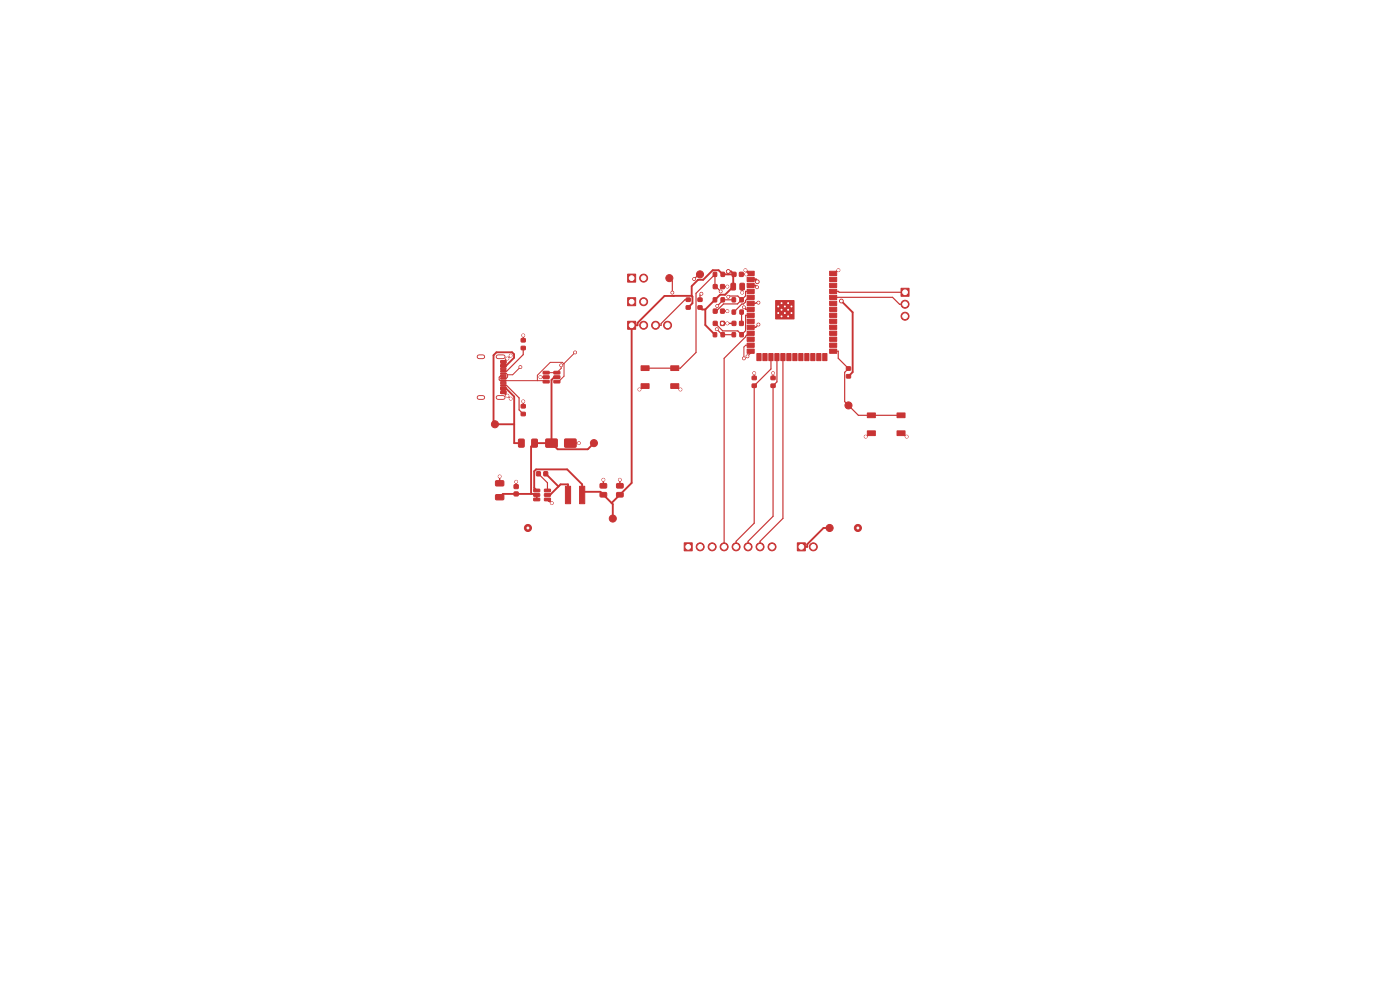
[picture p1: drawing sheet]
<svg xmlns="http://www.w3.org/2000/svg" width="297mm" height="210mm" viewBox="0 0 297 210" stroke-linecap="round" stroke-linejoin="round" font-family="sans-serif">
<g fill="#c83434" stroke="#c83434" stroke-width=".21">
<path d="M191.1 61.2h1.7v1.7h-1.7z"/>
<path d="M155.3 63.2h.7v.8h-.7z"/>
<path d="M157 63.2h.7v.8h-.7z"/>
<path d="M105.2 105l1.5-.1 .2 .3v.7l-.3 .2-1.3-.1-.2-.2z"/>
<path d="M105.2 102h1.5l.2 .2v.7l-.3 .2h-1.3l-.2-.2z"/>
<path d="M113.2 103.8h1.2l.1 .5h-1.2z"/>
<path d="M113.2 104.7h1.2l.1 .5-1.2 .1z"/>
<path d="M113.2 105.7h1.2l.1 .5h-1.2z"/>
<path d="M115.5 105.7h1.2l.1 .5h-1.2z"/>
<path d="M115.5 104.7h1.2l.1 .5-1.2 .1z"/>
<path d="M115.5 103.8h1.2l.1 .5h-1.2z"/>
<path d="M169.1 115.2h1.8v1.7h-1.8z"/>
<path d="M155.3 70.6h.7v.8h-.7z"/>
<path d="M157 70.6h.7v.8h-.7z"/>
<path d="M110.6 87.5h.8v.7h-.8z"/>
<path d="M110.6 85.8h.8v.7h-.8z"/>
<path d="M159.6 81.5h.8v.7h-.8z"/>
<path d="M159.6 79.8h.8v.7h-.8z"/>
<path d="M179.6 79.5h.8v.7h-.8z"/>
<path d="M179.6 77.8h.8v.7h-.8z"/>
<path d="M110.6 73.5h.8v.7h-.8z"/>
<path d="M110.6 71.8h.8v.7h-.8z"/>
<path d="M145.1 115.2h1.7v1.7h-1.7z"/>
<path d="M127.3 104.5h1.3l.1 .2v.6l-.2 .2-1.1-.1-.1-.2z"/>
<path d="M127.3 102.6h1.3l.1 .2v.6l-.2 .2-1.1-.1-.1-.2z"/>
<path d="M153 57.8h.7v.8h-.7z"/>
<path d="M151.3 57.8h.7v.8h-.7z"/>
<path d="M151.3 63.2h.7v.8h-.7z"/>
<path d="M153 63.2h.7v.8h-.7z"/>
<path d="M133.2 58.2h1.6v1.7h-1.6z"/>
<path d="M155.3 68.2h.8v.8h-.8z"/>
<path d="M156.9 68.2h.8v.8h-.8z"/>
<path d="M151.3 65.6h.8v.8h-.8z"/>
<path d="M152.9 65.6h.8v.8h-.8z"/>
<path d="M130.8 104.5h1.3l.1 .2v.6l-.2 .2-1.1-.1-.1-.2z"/>
<path d="M130.8 102.6h1.3l.1 .2v.6l-.2 .2-1.1-.1-.1-.2z"/>
<path d="M151.3 60.4h.8v.8h-.8z"/>
<path d="M152.9 60.4h.8v.8h-.8z"/>
<path d="M184 87.6h1.7v1h-1.7z"/>
<path d="M190.3 87.6h1.7v1h-1.7z"/>
<path d="M184 91.4h1.7v1h-1.7z"/>
<path d="M190.3 91.4h1.7v1h-1.7z"/>
<path d="M163.6 81.5h.8v.7h-.8z"/>
<path d="M163.6 79.8h.8v.7h-.8z"/>
<path d="M113.8 100.1h.8v.8h-.8z"/>
<path d="M115.4 100.1h.8v.8h-.8z"/>
<path d="M148.1 64.9h.8v.7h-.8z"/>
<path d="M148.1 63.2h.8v.7h-.8z"/>
<path d="M110 93.2l1-.1 .2 .2v1.3l-.1 .3h-.9l-.2-.2z"/>
<path d="M112.8 93.2l1-.1 .2 .2v1.3l-.1 .3h-.9l-.2-.2z"/>
<path d="M115.2 78.8h1.2l.1 .5h-1.2z"/>
<path d="M115.2 79.7h1.2l.1 .5-1.2 .1z"/>
<path d="M115.2 80.7h1.2l.1 .5h-1.2z"/>
<path d="M117.5 80.7h1.2l.1 .5h-1.2z"/>
<path d="M117.5 79.7h1.2l.1 .5-1.2 .1z"/>
<path d="M117.5 78.8h1.2l.1 .5h-1.2z"/>
<path d="M106.2 76.5h1.1v.5l-1 .1z"/>
<path d="M106.2 77.3h1.1v.5l-1 .1z"/>
<path d="M106.2 78.6h1.1l.1 .2-1.1 .1z"/>
<path d="M106.2 79.6h1.1l.1 .2-1.1 .1z"/>
<path d="M106.2 80.1h1.1l.1 .2-1.1 .1z"/>
<path d="M106.2 81.1h1.1l.1 .2-1.1 .1z"/>
<path d="M106.2 82.1h1.1v.5l-1 .1z"/>
<path d="M106.2 82.9h1.1v.5l-1 .1z"/>
<path d="M106.2 81.6h1.1l.1 .2-1.1 .1z"/>
<path d="M106.2 80.6h1.1l.1 .2-1.1 .1z"/>
<path d="M106.2 79.1h1.1l.1 .2-1.1 .1z"/>
<path d="M106.2 78.1h1.1l.1 .2-1.1 .1z"/>
<path d="M155.3 57.8h.8v.8h-.8z"/>
<path d="M156.9 57.8h.8v.8h-.8z"/>
<path d="M151.3 68.2h.8v.8h-.8z"/>
<path d="M152.9 68.2h.8v.8h-.8z"/>
<path d="M133.2 68.2h1.6v1.7h-1.6z"/>
<path d="M155.1 60.1h.7l.2 .1v1.1l-.1 .2h-.6l-.2-.1z"/>
<path d="M157 60.1h.7l.2 .1v1.1l-.1 .2h-.6l-.2-.1z"/>
<path d="M133.2 63.2h1.6v1.7h-1.6z"/>
<path d="M151.3 70.6h.7v.8h-.7z"/>
<path d="M153 70.6h.7v.8h-.7z"/>
<path d="M155.3 65.8h.7v.8h-.7z"/>
<path d="M157 65.8h.7v.8h-.7z"/>
<path d="M115.8 93.2h2.4v1.6h-2.4z"/>
<path d="M119.8 93.2h2.4v1.6h-2.4z"/>
<path d="M136 77.6h1.7v1h-1.7z"/>
<path d="M142.3 77.6h1.7v1h-1.7z"/>
<path d="M136 81.4h1.7v1h-1.7z"/>
<path d="M142.3 81.4h1.7v1h-1.7z"/>
<path d="M119.9 103.2h1.1v3.7h-1.1z"/>
<path d="M122.9 103.2h1.1v3.7h-1.1z"/>
<path d="M109.1 104.4h.8v.8h-.8z"/>
<path d="M109.1 102.8h.8v.8h-.8z"/>
<path d="M145.6 64.9h.8v.7h-.8z"/>
<path d="M145.6 63.2h.8v.7h-.8z"/>
<path d="M158.5 57.5h1.5v.9h-1.5z"/>
<path d="M158.5 58.8h1.5v.9h-1.5z"/>
<path d="M158.5 60.1h1.5v.9h-1.5z"/>
<path d="M158.5 61.4h1.5v.9h-1.5z"/>
<path d="M158.5 62.6h1.5v.9h-1.5z"/>
<path d="M158.5 63.9h1.5v.9h-1.5z"/>
<path d="M158.5 65.2h1.5v.9h-1.5z"/>
<path d="M158.5 66.4h1.5v.9h-1.5z"/>
<path d="M158.5 67.7h1.5v.9h-1.5z"/>
<path d="M158.5 69h1.5v.9h-1.5z"/>
<path d="M158.5 70.2h1.5v.9h-1.5z"/>
<path d="M158.5 71.5h1.5v.9h-1.5z"/>
<path d="M158.5 72.8h1.5v.9h-1.5z"/>
<path d="M158.5 74.1h1.5v.9h-1.5z"/>
<path d="M160.6 75h.9v1.5h-.9z"/>
<path d="M161.8 75h.9v1.5h-.9z"/>
<path d="M163.1 75h.9v1.5h-.9z"/>
<path d="M164.4 75h.9v1.5h-.9z"/>
<path d="M165.6 75h.9v1.5h-.9z"/>
<path d="M166.9 75h.9v1.5h-.9z"/>
<path d="M168.2 75h.9v1.5h-.9z"/>
<path d="M169.5 75h.9v1.5h-.9z"/>
<path d="M170.7 75h.9v1.5h-.9z"/>
<path d="M172 75h.9v1.5h-.9z"/>
<path d="M173.3 75h.9v1.5h-.9z"/>
<path d="M174.5 75h.9v1.5h-.9z"/>
<path d="M176 74.1h1.5v.9h-1.5z"/>
<path d="M176 72.8h1.5v.9h-1.5z"/>
<path d="M176 71.5h1.5v.9h-1.5z"/>
<path d="M176 70.2h1.5v.9h-1.5z"/>
<path d="M176 69h1.5v.9h-1.5z"/>
<path d="M176 67.7h1.5v.9h-1.5z"/>
<path d="M176 66.4h1.5v.9h-1.5z"/>
<path d="M176 65.2h1.5v.9h-1.5z"/>
<path d="M176 63.9h1.5v.9h-1.5z"/>
<path d="M176 62.6h1.5v.9h-1.5z"/>
<path d="M176 61.4h1.5v.9h-1.5z"/>
<path d="M176 60.1h1.5v.9h-1.5z"/>
<path d="M176 58.8h1.5v.9h-1.5z"/>
<path d="M176 57.5h1.5v.9h-1.5z"/>
<path d="M164.5 63.8h3.9v3.9h-3.9z"/>
<circle cx="192" cy="64.5" r=".85"/>
<circle cx="192" cy="67.1" r=".85"/>
<circle cx="105" cy="90" r=".75"/>
<circle cx="182" cy="112" r=".75"/>
<circle cx="172.5" cy="116" r=".85"/>
<circle cx="180" cy="86" r=".75"/>
<circle cx="148.5" cy="116" r=".85"/>
<circle cx="151.1" cy="116" r=".85"/>
<circle cx="153.6" cy="116" r=".85"/>
<circle cx="156.2" cy="116" r=".85"/>
<circle cx="158.7" cy="116" r=".85"/>
<circle cx="161.2" cy="116" r=".85"/>
<circle cx="163.8" cy="116" r=".85"/>
<circle cx="136.5" cy="59" r=".85"/>
<circle cx="130" cy="110" r=".75"/>
<circle cx="176" cy="112" r=".75"/>
<circle cx="126" cy="94" r=".75"/>
<circle cx="148.5" cy="58.2" r=".75"/>
<circle cx="142" cy="59" r=".75"/>
<circle cx="136.5" cy="69" r=".85"/>
<circle cx="139.1" cy="69" r=".85"/>
<circle cx="141.6" cy="69" r=".85"/>
<circle cx="112" cy="112" r=".75"/>
<circle cx="136.5" cy="64" r=".85"/>
<circle cx="165.1" cy="65" r=".3"/>
<circle cx="165.1" cy="66.4" r=".3"/>
<circle cx="165.8" cy="64.3" r=".3"/>
<circle cx="165.8" cy="65.7" r=".3"/>
<circle cx="165.8" cy="67.1" r=".3"/>
<circle cx="166.5" cy="65" r=".3"/>
<circle cx="166.5" cy="66.4" r=".3"/>
<circle cx="167.2" cy="64.3" r=".3"/>
<circle cx="167.2" cy="65.7" r=".3"/>
<circle cx="167.2" cy="67.1" r=".3"/>
<circle cx="167.9" cy="65" r=".3"/>
<circle cx="167.9" cy="66.4" r=".3"/>
<circle cx="122" cy="74.8" r=".3"/>
<circle cx="158.6" cy="75.6" r=".3"/>
<circle cx="110.4" cy="77.9" r=".3"/>
<circle cx="157.8" cy="76" r=".3"/>
<circle cx="119.1" cy="77.5" r=".3"/>
<circle cx="160" cy="79.1" r=".3"/>
<circle cx="135.7" cy="82.6" r=".3"/>
<circle cx="144.3" cy="82.6" r=".3"/>
<circle cx="157.5" cy="62.1" r=".3"/>
<circle cx="182" cy="112" r=".3"/>
<circle cx="108.3" cy="75.4" r=".3"/>
<circle cx="111" cy="85.1" r=".3"/>
<circle cx="177.9" cy="57.3" r=".3"/>
<circle cx="122.8" cy="94" r=".3"/>
<circle cx="107.6" cy="83.9" r=".3"/>
<circle cx="117.1" cy="106.7" r=".3"/>
<circle cx="164" cy="79.1" r=".3"/>
<circle cx="131.5" cy="101.8" r=".3"/>
<circle cx="183.7" cy="92.6" r=".3"/>
<circle cx="128" cy="101.8" r=".3"/>
<circle cx="158.3" cy="58.2" r=".3"/>
<circle cx="192.3" cy="92.6" r=".3"/>
<circle cx="154.3" cy="66" r=".3"/>
<circle cx="108.3" cy="84.6" r=".3"/>
<circle cx="154.3" cy="68.6" r=".3"/>
<circle cx="114.7" cy="80" r=".3"/>
<circle cx="106" cy="101.1" r=".3"/>
<circle cx="158.1" cy="57.3" r=".3"/>
<circle cx="111" cy="71.1" r=".3"/>
<circle cx="109.5" cy="102.2" r=".3"/>
<circle cx="112" cy="112" r=".3"/>
<circle cx="154.3" cy="60.8" r=".3"/>
<circle cx="107.6" cy="76.1" r=".3"/>
<circle cx="153.2" cy="68.6" r=".3"/>
<circle cx="160.6" cy="59.8" r=".4"/>
<circle cx="154.5" cy="57.6" r=".4"/>
<circle cx="178.5" cy="63.9" r=".4"/>
<circle cx="152.9" cy="61.8" r=".3"/>
<circle cx="160.6" cy="60.9" r=".3"/>
<circle cx="147.3" cy="59.2" r=".3"/>
<circle cx="154.5" cy="63" r=".3"/>
<circle cx="142.6" cy="62.1" r=".3"/>
<circle cx="160.9" cy="64.2" r=".3"/>
<circle cx="148.8" cy="62.3" r=".3"/>
<circle cx="157.8" cy="65.2" r=".3"/>
<circle cx="160.9" cy="68.8" r=".3"/>
<circle cx="152.2" cy="64.9" r=".3"/>
<circle cx="152.1" cy="69.8" r=".3"/>
</g>
<path d="M101.6 75.7h.8M105.7 75.7h1.1M101.6 84.3h.8M105.7 84.3h1.1" fill="none" stroke="#c83434" stroke-width="1"/>
<g fill="none" stroke="#c83434" stroke-width=".4">
<path d="M148.1 59.4l-1.4 1.3v2.1M148.1 59.4h.1M154.5 57.6h.6l.6 .6h-2.4l-.9-.9h-1.2l-2 2.1h-1.1M155.5 58.2v2.6l-1.7 1.7h-1l-3.2 3.1M159.3 59.3h1.1v.2l.2 .3M106.8 77.6h.5l1.8-1.7v-.7l-.5-.5h-3.3l-.6 .7v14.3l.3 .3h4.1M146.7 62.8l.2 .1v1.4l-.9 .9M146.7 62.8h-5.7l-5.7 5.7v.5h-1.3v33.5l-4.3 4.2M148.5 65.2l.4 .4h.7M149.6 65.6v3.4l2.1 2M166.5 65.7v.7M178.5 63.9l2.4 2.4v12.6l-.9 .9"/>
<path d="M106.8 82.4h.6l1.7 1.7v9.9h1.5M117 94h-3.6l-.7 .7v10.1M117 94l1.3 1.3h6.4l1.3-1.3M118.1 80h-.5l-.6 .6v13.4M106 105.5l.7-.7h6.9l.3 .2v1M113.9 104.1l-.6-.6v-3.5l.4-.4h6.6l3.2 3.1v2.3M115.8 100.5l2.7 2.7M116.1 106l.5 .3M116.1 105h.6l2.2-2.3h1.6v2.3M123.5 104.3h3.9l2.6 2.7v3M176 112h-1.3l-3.4 3.5v.5h-1.3"/>
</g>
<g fill="none" stroke="#c83434" stroke-width=".25">
<path d="M142 59l.6 .6v2.5M148.5 58.2h-.2l-1 1M111 73.8v1.4l-3.5 3.6h-.7M142.6 62.1h.1M146 63.6h-.7l-5 5v.4h-1.2M148.8 62.3l-.3 .3v1M152.1 69.8l1.1 1.2h2.5M152.9 61.8l-1.2-1v-2.6l-4 4v12.6l-3.4 3.3h-7.5M154.5 63l.2-.2h1.8l.8 .8M155.7 63.6h-2.4l-1.1 1.3M157.3 66.2v2.4M157.3 68.6h.1"/>
<path d="M157.8 65.2l.4 .4h1.1M159.3 60.5h1l.3 .4M159.3 61.8h-1.1v1l-1.7 1.7h-3l-1.5 1.5h-.3M159.3 63.1h-.5l-.6 .7v.3l-.5 .4h-.3l-1.7 1.7M159.3 66.9h-1.1v3.3l-.9 .8-.8-.8h-3.2l-1.6-1.6M159.3 70.7h-.5l-5.2 5.3v40M159.3 69.4h1M160.3 69.4h.1M160.9 64.2l-1.6 .1M160.9 68.8l-.6 .6M163.6 75.8v2.5l-3.6 3.5v29.2l-3.8 3.8v1.2M164.8 75.8v5.2l-.8 .8v27.7l-5.3 5.3v1.2"/>
<path d="M166.1 75.8v34.2l-4.9 4.8v1.2M176.8 74.5h1v1.5l2.2 2.2-.8 .8v6.2l2.9 2.9h9M176.8 61.8h1l.2 .2h14M176.8 63.1h12.6l1.4 1.4h1.2M106.8 81.8h.7l2.6 2.6v2.5l.9 .9M114.2 100.5l1.9 1.9v1.7"/>
</g>
<path d="M106.8 79.8h-.6l-.3 .2v.5l.2 .3h9.6l.2 .2M106.8 79.3h.6l.3 .2M107.7 79.5v.5l-.3 .3h-.6M110.4 77.9l-1.6 1.6h-1.1M119.1 77.5v.6l-1 1h-2.2M119.6 77.2l.1 2.6-1.2 1.2h-.4M119.6 77.2l-.3-.3h-2.6l-2.7 2.7v1.2M122 74.8l-2.4 2.4M159.3 74.5v.4l-.7 .7M159.3 73.2h-1.1l-.4 .4v2.4" fill="none" stroke="#c83434" stroke-width=".21"/>
<g fill="none" stroke="#c83434" stroke-width=".3">
<path d="M157.3 58.2h1M158.1 57.3l1.2 .7M177.9 57.3l-1.1 .7M108.3 75.4l-1.5 1.4M111 71.2v1M153.2 68.6h2.5M153.3 66h1M153.3 60.8h1M157.4 60.8v1.3M160 79.2v1M164 79.2v1M106.8 83.2l1.5 1.4"/>
<path d="M111 85.2v1M114.7 80h1.2M121 94h1.8M136.8 81.9l-1.1 .7M143.2 81.9l1.1 .7M184.9 91.9l-1.2 .7M191.1 91.9l1.2 .7M106 101.1v1.4M109.5 102.2v1M116.1 106l1 .7M128 101.8v1.3M131.5 101.8v1.3"/>
</g>
<g fill="#fff" stroke="#fff" stroke-width=".21">
<circle cx="122" cy="74.8" r=".15"/>
<circle cx="158.6" cy="75.6" r=".15"/>
<circle cx="110.4" cy="77.9" r=".15"/>
<circle cx="157.8" cy="76" r=".15"/>
<circle cx="119.1" cy="77.5" r=".15"/>
<circle cx="160" cy="79.2" r=".2"/>
<circle cx="135.7" cy="82.6" r=".2"/>
<circle cx="144.3" cy="82.6" r=".2"/>
<circle cx="157.4" cy="62.1" r=".2"/>
<circle cx="182" cy="112" r=".2"/>
<circle cx="108.3" cy="75.4" r=".2"/>
<circle cx="111" cy="85.2" r=".2"/>
<circle cx="177.9" cy="57.3" r=".2"/>
<circle cx="122.8" cy="94" r=".2"/>
<circle cx="107.6" cy="83.9" r=".2"/>
<circle cx="117.1" cy="106.7" r=".2"/>
<circle cx="164" cy="79.2" r=".2"/>
<circle cx="131.5" cy="101.8" r=".2"/>
<circle cx="183.7" cy="92.6" r=".2"/>
<circle cx="128" cy="101.8" r=".2"/>
<circle cx="158.3" cy="58.2" r=".2"/>
<circle cx="192.3" cy="92.6" r=".2"/>
<circle cx="154.3" cy="66" r=".2"/>
<circle cx="108.3" cy="84.6" r=".2"/>
<circle cx="154.3" cy="68.6" r=".2"/>
<circle cx="114.7" cy="80" r=".2"/>
<circle cx="106" cy="101.1" r=".2"/>
<circle cx="158.1" cy="57.3" r=".2"/>
<circle cx="111" cy="71.2" r=".2"/>
<circle cx="109.5" cy="102.2" r=".2"/>
<circle cx="112" cy="112" r=".2"/>
<circle cx="154.3" cy="60.8" r=".2"/>
<circle cx="107.6" cy="76.1" r=".2"/>
<circle cx="153.2" cy="68.6" r=".2"/>
<circle cx="160.6" cy="59.8" r=".2"/>
<circle cx="154.5" cy="57.6" r=".2"/>
<circle cx="178.5" cy="63.9" r=".2"/>
<circle cx="152.9" cy="61.8" r=".15"/>
<circle cx="160.6" cy="60.9" r=".15"/>
<circle cx="147.3" cy="59.2" r=".15"/>
<circle cx="154.5" cy="63" r=".15"/>
<circle cx="142.6" cy="62.1" r=".15"/>
<circle cx="160.9" cy="64.2" r=".15"/>
<circle cx="148.8" cy="62.3" r=".15"/>
<circle cx="157.8" cy="65.2" r=".15"/>
<circle cx="160.9" cy="68.8" r=".15"/>
<circle cx="152.2" cy="64.9" r=".15"/>
<circle cx="152.1" cy="69.8" r=".15"/>
<circle cx="192" cy="62" r=".5"/>
<circle cx="192" cy="64.5" r=".5"/>
<circle cx="192" cy="67.1" r=".5"/>
<circle cx="196" cy="54" r="1.6"/>
<circle cx="170" cy="116" r=".5"/>
<circle cx="172.5" cy="116" r=".5"/>
<circle cx="196" cy="116" r="1.6"/>
<circle cx="146" cy="116" r=".5"/>
<circle cx="148.5" cy="116" r=".5"/>
<circle cx="151.1" cy="116" r=".5"/>
<circle cx="153.6" cy="116" r=".5"/>
<circle cx="156.2" cy="116" r=".5"/>
<circle cx="158.7" cy="116" r=".5"/>
<circle cx="161.2" cy="116" r=".5"/>
<circle cx="163.8" cy="116" r=".5"/>
<circle cx="134" cy="59" r=".5"/>
<circle cx="136.5" cy="59" r=".5"/>
<circle cx="104" cy="54" r="1.6"/>
<circle cx="105.7" cy="77.1" r=".32"/>
<circle cx="105.7" cy="82.9" r=".32"/>
<circle cx="134" cy="69" r=".5"/>
<circle cx="136.5" cy="69" r=".5"/>
<circle cx="139.1" cy="69" r=".5"/>
<circle cx="141.6" cy="69" r=".5"/>
<circle cx="134" cy="64" r=".5"/>
<circle cx="136.5" cy="64" r=".5"/>
<circle cx="104" cy="116" r="1.6"/>
<circle cx="165.1" cy="65" r=".1"/>
<circle cx="165.1" cy="66.4" r=".1"/>
<circle cx="165.8" cy="64.3" r=".1"/>
<circle cx="165.8" cy="65.7" r=".1"/>
<circle cx="165.8" cy="67.1" r=".1"/>
<circle cx="166.5" cy="65" r=".1"/>
<circle cx="166.5" cy="66.4" r=".1"/>
<circle cx="167.2" cy="64.3" r=".1"/>
<circle cx="167.2" cy="65.7" r=".1"/>
<circle cx="167.2" cy="67.1" r=".1"/>
<circle cx="167.9" cy="65" r=".1"/>
<circle cx="167.9" cy="66.4" r=".1"/>
</g>
<path d="M101.6 75.7h.8M105.7 75.7h1.1M101.6 84.3h.8M105.7 84.3h1.1" fill="none" stroke="#fff" stroke-width=".6"/>
</svg>
